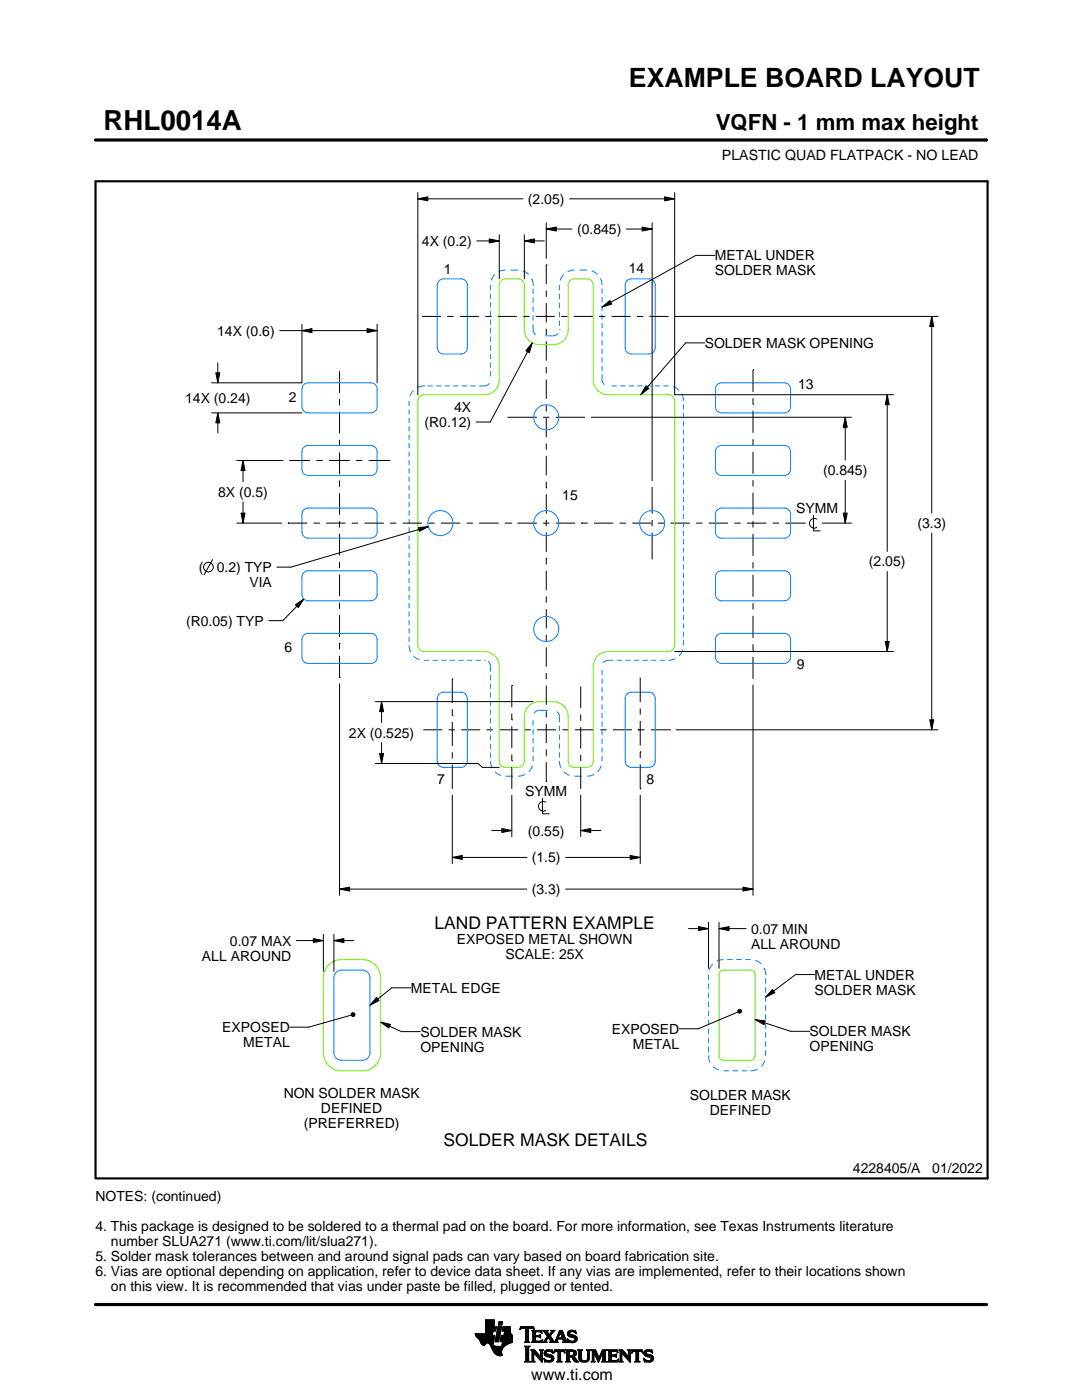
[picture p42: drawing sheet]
<svg xmlns="http://www.w3.org/2000/svg" width="216mm" height="279mm" viewBox="0 0 216 279" stroke-linecap="round" stroke-linejoin="round" font-family="sans-serif">
<defs><g id="words">
<text font-size="5.5" x="20.6" y="26">RHL0014A</text>
<text font-size="5.3" x="125.5" y="17.4">EXAMPLE BOARD LAYOUT</text>
<text font-size="4.4" x="142.8" y="26">VQFN - 1 mm max height</text>
<g font-size="3.5">
<text x="86.7" y="185.3">LAND PATTERN EXAMPLE</text>
<text x="88.5" y="228.8">SOLDER MASK DETAILS</text>
</g>
<text font-size="3.2" x="106" y="275.3">www.ti.com</text>
<g font-size="2.8">
<text x="144.1" y="32">PLASTIC QUAD FLATPACK - NO LEAD</text>
<text x="105.4" y="40.7">(2.05)</text>
<text x="115.1" y="46.7">(0.845)</text>
<text x="84.2" y="49.1">4X (0.2)</text>
<text x="142.6" y="52">METAL UNDER</text>
<text x="88.6" y="54.7">1</text>
<text x="125.4" y="54.6">14</text>
<text x="142.6" y="55">SOLDER MASK</text>
<text x="43.3" y="67">14X (0.6)</text>
<text x="140.6" y="69.4">SOLDER MASK OPENING</text>
<text x="159.3" y="77.7">13</text>
<text x="36.9" y="80.4">14X (0.24)</text>
<text x="57.6" y="80.3">2</text>
<text x="90.6" y="82.2">4X</text>
<text x="84.7" y="85.2">(R0.12)</text>
<text x="164.2" y="94.8">(0.845)</text>
<text x="43.5" y="99.1">8X (0.5)</text>
<text x="112.2" y="99.9">15</text>
<text x="158.9" y="102.4">SYMM</text>
<text x="183" y="105.4">(3.3)</text>
<text x="173.4" y="113.1">(2.05)</text>
<text x="39.7" y="114.2">(</text>
<text x="43.3" y="114.2">0.2) TYP</text>
<text x="49.8" y="117.2">VIA</text>
<text x="37.1" y="124.9">(R0.05) TYP</text>
<text x="56.7" y="130.2">6</text>
<text x="159" y="133.5">9</text>
<text x="69.6" y="147.2">2X (0.525)</text>
<text x="87.2" y="156.4">7</text>
<text x="104.8" y="158.9">SYMM</text>
<text x="129" y="156.4">8</text>
<text x="105.4" y="166.7">(0.55)</text>
<text x="106.1" y="172.1">(1.5)</text>
<text x="106.1" y="178.4">(3.3)</text>
<text x="40.3" y="191.7">ALL AROUND</text>
<text x="45.9" y="188.7">0.07 MAX</text>
<text x="91.2" y="188.5">EXPOSED METAL SHOWN</text>
<text x="100.9" y="191.5">SCALE: 25X</text>
<text x="149.9" y="186.3">0.07 MIN</text>
<text x="149.9" y="189.3">ALL AROUND</text>
<text x="162.6" y="195.5">METAL UNDER</text>
<text x="82" y="198.1">METAL EDGE</text>
<text x="162.6" y="198.5">SOLDER MASK</text>
<text x="44.3" y="206">EXPOSED</text>
<text x="48.5" y="209">METAL</text>
<text x="83.9" y="206.9">SOLDER MASK</text>
<text x="83.9" y="209.9">OPENING</text>
<text x="122.1" y="206.3">EXPOSED</text>
<text x="126.2" y="209.3">METAL</text>
<text x="161.6" y="206.8">SOLDER MASK</text>
<text x="161.6" y="209.8">OPENING</text>
<text x="56.6" y="219">NON SOLDER MASK</text>
<text x="137.7" y="219.4">SOLDER MASK</text>
<text x="60.6" y="225">(PREFERRED)</text>
<text x="64" y="222">DEFINED</text>
<text x="141.6" y="222.4">DEFINED</text>
<text x="19" y="239.7">NOTES: (continued)</text>
<text x="170.2" y="234.2">4228405/A</text>
<text x="186" y="234.2">01/2022</text>
<text x="19" y="245.7">4. This package is designed to be soldered to a thermal pad on the board. For more information, see Texas Instruments literature</text>
<text x="19" y="251.7">5. Solder mask tolerances between and around signal pads can vary based on board fabrication site.</text>
<text x="22.1" y="248.7">number SLUA271 (www.ti.com/lit/slua271).</text>
<text x="19" y="254.7">6. Vias are optional depending on application, refer to device data sheet. If any vias are implemented, refer to their locations shown</text>
<text x="22.1" y="257.7">on this view. It is recommended that vias under paste be filled, plugged or tented.</text>
</g>
</g></defs>
<g fill="none" stroke="#000" stroke-width=".2">
<path d="M19.1 27.9h177.7M83.4 39.7l2-.4v.8zM83.4 38.4v40.4M83.4 39.7h21M113.6 39.7h21M132.6 39.3l2 .4-2 .4zM134.6 38.4v40.4h43.7M196.8 27.7v.5M95.1 48.1h4.5M97.6 47.7l2 .4-2 .4zM99.6 46.8v8.8M104.6 48.1l2-.4v.8z"/>
<path d="M104.6 46.8v8.8M104.6 48.1h4M109 45.7l2-.4v.8zM109 52.8h.1M109 44.5v7.1M109 52.8v3.9M109 58v1.2M109 45.7h5.1M125 45.7h5.1M128.1 45.3l2 .4-2 .4zM130.1 44.5v51.4M142.6 51h-3.8l-18.7 10.3"/>
<path d="M43.1 74.4h.8l-.4 2zM43.5 72.4v4M55.8 66h19.5M60.2 66l2-.4v.8zM60.2 64.7v11.7h-18M67.7 74.1v4.3M67.7 79.7v1.2M73.3 65.6l2 .4-2 .4zM75.3 64.7v11.7M84.2 63.1h.1M84.2 63.1h3.8M89.3 63.1h1.2"/>
<path d="M91.8 63.1h3.8M96.8 63.1h1.3M99.3 63.1h3.8M104.4 63.1h1.3M106.2 68.4l-.6 2-.7-.4zM106.2 68.4l-8.4 15.8h-2.8M106.9 63.1h3.8M109 60.5v3.8M109 65.6v1.3M109 68.1v3.9M109 73.2v1.3M109 75.7v3.9"/>
<path d="M112 63.1h1.2M114.5 63.1h3.8M119.5 63.1h1.3M120.1 61.3l1.6-1.3 .4 .7zM122 63.1h3.8M127.1 63.1h1.3M128.9 77l.6 .5-1.6 1.3zM129.6 63.1h3.8M134.7 63.1h52.5M140.6 68.4h-3.8l-8.9 10.4M150.2 73.8h.1M150.2 73.8v4.4"/>
<path d="M150.2 79.5v1.2M177 78.8l.4 2h-.8zM177 78.8v31.3M185.9 63.1l.4 2h-.8zM185.9 63.1v39.3M42.2 82.4h18M43.5 82.4l.4 2h-.8zM43.5 82.4v4M47.2 91.9h9.3M48.5 91.9l.4 2h-.8zM48.5 91.9v4.2M57.7 91.9h4.2"/>
<path d="M63.1 91.9h1.3M65.6 91.9h4.2M67.7 82.2v4.3M67.7 87.8v1.2M67.7 90.3v4.3M67.7 95.9v1.3M67.7 98.4v4.4M71 91.9h.1M71 91.9h1.3M73.6 91.9h4.1M77.7 91.9h.1M101.3 83.3h5.8"/>
<path d="M108.4 83.3h1.2M109 97.4h.1M109 80.9v1.2M109 83.4v3.8M109 88.5v1.3M109 91v3.9M109 96.1v1.3M109 98.7v3.8M110.9 83.3h5.8M118 83.3h51.9M130.1 97.2v5.3M150.2 80.7h.1"/>
<path d="M150.2 82v4.4M150.2 87.6v1.3M150.2 90.2v4.4M150.2 95.8v1.3M150.2 98.3v4.5M168.7 83.3l.4 2h-.8zM168.7 83.3v8.5M168.7 95.8v8.6M42.4 111.7l-1.6 3M47.2 104.4h9M48.1 102.4h.8l-.4 2zM48.5 100.2v4.2"/>
<path d="M57.4 104.4h.1M57.4 104.4h3.9M60.6 119.5l-4.2 4.4h-2.8M62.6 104.4h1.2M65.1 104.4h3.8M67.7 104v1.3M67.7 106.5v4.4M67.7 112.1v1.3M67.7 114.6v4.4M70.2 104.4h1.3M72.7 104.4h3.9M77.8 104.4h1.3"/>
<path d="M80.3 104.4h3.9M83.4 105.3l2.1-.2-1.8 1zM85.5 104.4h1.2M85.5 105.1l-27.4 8.1h-2.8M88 104.4h3.8M93.1 104.4h1.3M95.6 104.4h3.9M100.7 104.4h1.3M102 104.4h.1M103.3 104.4h3.8M108.4 104.4h1.2M109 111.4h.1"/>
<path d="M109 103.8v1.2M109 106.3v3.8M109 111.4v1.3M109 113.9v3.9M109 119v1.3M110.9 104.4h3.8M116 104.4h.1M116 104.4h1.3M118.5 104.4h3.9M123.6 104.4h1.3M126.2 104.4h3.8M130.1 103.8v1.2"/>
<path d="M130.1 106.3v5.3M131.3 104.4h1.2M133.8 104.4h3.9M138.9 104.4h1.3M141.4 104.4h3.9M146.5 104.4h1.3M149.1 104.4h3.8M150.2 104v1.3M150.2 106.5v4.4M150.2 112.2v1.3M150.2 114.7v4.4M154.2 104.4h1.2"/>
<path d="M156.7 104.4h3.9M160.6 104.4h.1M162.3 102.9v3h1.4M163 103.6a.98 .98 0 0 0-1.5 .8 .98 .98 0 0 0 1.5 .9M164.1 104.4h5.8M168.3 102.4h.8l-.4 2zM177 114.1v15.9M185.9 106.4v39.2M58.9 120.7l1.7-1.2-1.1 1.8zM67.7 128.4h.1M67.7 135.2h.1M67.7 120.2v1.3"/>
<path d="M67.7 122.8v4.3M67.7 128.4v1.2M67.7 130.9v4.3M67.7 136.5v42.2M90.3 135.5h.1M90.3 135.5v4.8M102.1 136.8h.1M102.1 136.8v4.4M109 121.6v3.8M109 126.7v1.2M109 129.2v3.9M109 134.3v1.3"/>
<path d="M109 136.8v3.9M115.9 137v4.3M127.8 135.2v4.9M134.6 130h43.7M150.2 129.8h.1M150.2 120.4v1.2M150.2 122.9v4.4M150.2 128.6v1.2M150.2 131.1v4.4M150.2 136.7v42M176.6 128h.8l-.4 2zM74.9 152.4h20.5l.9 .8h3.3"/>
<path d="M74.9 140h31.5M75.7 150.4h.8l-.4 2zM76.1 140l.4 2h-.8zM76.1 140v4.2M76.1 148.2v4.2M84.5 145.6h3.8M89.5 145.6h1.3M90.3 142.8h.1M90.3 141.5v1.3M90.3 144.1v4.8M90.3 150.1v1.3M90.3 152.6v4.8"/>
<path d="M90.3 158.7v13.7M92 145.6h3.8M97.1 145.6h1.2M99.6 145.6h3.8M102.1 151.8h.1M102.1 143.7h.1M102.1 142.4v1.3M102.1 144.9v4.4M102.1 150.6v1.2M102.1 153.1v4.3M102.1 158.7v8.3M104.7 145.6h1.2"/>
<path d="M107.2 145.6h3.8M108.2 159.3v3.1h1.4M109 156h.1M109 141.9v1.3M109 144.5v3.8M109 149.6v1.2M109 152.1v3.9M112.2 145.6h1.3M114.7 145.6h3.8M115.9 142.6v1.2M115.9 145.1v4.3M115.9 150.6v1.3"/>
<path d="M115.9 153.2v4.2M115.9 158.7v8.3M119.8 145.6h1.2M122.3 145.6h3.8M127.4 145.6h.1M127.4 145.6h1.2M127.8 150h.1M127.8 157.4h.1M127.8 141.4v1.2M127.8 143.9v4.9M127.8 150v1.3M127.8 152.6v4.8"/>
<path d="M127.8 158.7v13.7M129.9 145.6h3.8M133.7 145.6h.1M134.9 145.6h52.3M185.5 143.7h.8l-.4 1.9zM67.7 177.4l2-.4v.8zM67.7 177.4h37.4M90.3 171.1l1.9-.4v.8zM90.3 171.1h14.8M98.1 165.7h4M100.1 165.3l2 .4-2 .4zM108.9 160.1a.98 .98 0 0 0-1.5 .8 .98 .98 0 0 0 1.5 .8"/>
<path d="M112.9 171.1h14.9M112.9 177.4h37.3M115.9 165.7l2-.4v.8zM115.9 165.7h4M125.8 170.7l2 .4-2 .4zM148.3 177l1.9 .4-1.9 .4zM59.1 187.7h5.4M62.5 187.3l2 .4-2 .4zM64.5 186.5v7.4M66.6 187.7l2-.4v.8zM66.6 186.5v7.4M66.6 187.7h4"/>
<path d="M75.1 199.1l.5 .6-1.8 .9zM82 197.1h-3.8l-4.4 3.5M137.4 185.3h4M139.4 184.9l2 .4-2 .4zM141.4 184.1v9.2M143.5 185.3l2-.4v.8zM143.5 184.1v9.2M143.5 185.3h5.4M154.1 197.5l.5 .6-1.8 .9zM162.6 194.5h-3.8l-6 4.5M70.1 202.6l-8.5 2.4h-3.8M70.1 202.3l.3-.2 .3 .1 .1 .3-.1 .3-.3 .1-.3-.2z"/>
<path d="M75.9 204l2 .4-.3 .8zM75.9 204l4.2 1.9h3.8M147.2 202l-7.9 3.3h-3.8M147.2 201.6l.3-.2 .3 .1 .2 .3-.2 .3-.3 .1-.3-.2zM150.7 203.5l2 .2-.3 .8zM150.7 203.5l7.1 2.3h3.8M94.8 266.2h3.5M94.8 266.3h3.5M94.9 266.4h3.3M94.9 266.5h3.8l-.2 1.2M94.9 266.5h3.8M95 266.6h3.7"/>
<path d="M95 266.7h3.7M95.1 266.8h3.6M95.2 266.9h3.4M95.3 267h3.3M95.4 267.1h3.2M95.5 267.2h3.1M95.6 267.3h3M95.7 267.4h2.8M95.7 267.5h2.8M95.8 267.6h2.7M95.8 267.7h2.7M95.9 267.8h2.6"/>
<path d="M95.9 267.9h2.5M95.9 268h2.5M96 268h1.1M96 268.1h1M96.1 268.2h.8M96.1 268.3h.7M96.2 268.4h.6M96.3 268.4h.4M96.9 266.1h1.4M96.9 266h1.4M96.9 265.9h1.4M96.9 265.8h1.5"/>
<path d="M96.9 265.7h1.5M96.9 264.7l2.2 .1-.2 .9h-.5l-.2 .8M96.9 265.6h2M96.9 265.5h2M96.9 265.4h2M96.9 265.3h2.1M96.9 265.2h2.1M96.9 265.1h2.1M96.9 265h2.1M96.9 264.9h2.1M96.9 264.8h2.2M96.9 264.6h1.7"/>
<path d="M96.9 264.5h1.7M96.9 264.4h1.7M96.9 264.3h1.7M96.9 264.2h1.7M96.9 264.1h1.7M96.9 264h1.7M96.9 263.9h1.7M96.9 263.8h1.7M96.9 263.7h1.7M96.9 263.6h1.7M96.9 263.5h1.7M96.9 263.4h1.7"/>
<path d="M97.5 268h.9M97.6 268.1h.8M97.7 268.2h.7M97.7 268.3h.7M97.8 268.4h.6M97.9 268.5h.6M97.9 268.6h.7M98 268.7h1.1M98 268.8h2.6M98 268.8h2.5M98.1 268.9h2.3M98.1 269h2.3"/>
<path d="M98.1 269.1h2.2M98.2 269.2h2.1M98.2 269.2h2M98.2 269.3h2M98.3 269.4h1.9M98.3 269.5h1.8M98.4 269.6h1.7M98.4 268v.4l.3 .2 2 .1M98.5 269.7h1.6M98.5 267.7l-.1 .3M98.5 269.8h1.6M98.6 269.9h1.5"/>
<path d="M98.6 264.8v-1.4h-1.7v2.8h-2.1l.1 .3 .7 .8 .7 1.1 .3 .1 .6-.5 .4 .1 1 1.8 .8 .6h.8l-.1-1 .8-1M98.6 270h1.5M98.7 270h1.4M98.8 270.1h1.3M98.8 267.7h.7M98.8 267.6h.7M98.8 267.5h.7M98.9 270.2h1.2M98.9 267.4h.7M98.9 267.3h.7M98.9 267.2h.7M98.9 267.1h.7"/>
<path d="M98.9 267h.7M98.9 270.3h1.3M99 266.9h.6M99 266.9h.7M99 266.8h.7M99 266.7h.7M99 266.6h.7M99 266.5h.7M99.1 270.4h1.1M99.1 266.4h.7M99.1 266.3h.7M99.1 266.2h.7"/>
<path d="M99.1 266.1h.7M99.1 266h.7M99.2 265.9h.7M99.2 265.8h.7M99.2 270.4h1M99.2 265.7h.7M99.2 265.6h.7M99.2 265.5h.7M99.3 265.4h.6M99.3 265.4h.7M99.3 265.3h.7M99.3 265.2h.7"/>
<path d="M99.3 265.1h.7M99.3 265h.7M99.4 270.5h.8M99.4 264.9h.7M99.4 264.8h.7M99.4 264.8h.7l-.6 3h-.7zM99.4 264.5l.2-.7h.7l-.2 .7h-.7M99.5 264.4h.6M99.5 264.3h.7M99.5 264.2h.7M99.5 264.1h.7M99.5 264h.7"/>
<path d="M99.5 263.9h.7M99.6 263.8h.7M99.8 270.6h.1M99.8 267.7h2.4M99.8 267.6h2.4M99.8 267.5h2.4M99.9 267.4h2.3M99.9 267.3h2.3M99.9 267.2h2.3M99.9 267.1h2.3M99.9 267h2.3M99.9 266.9h2.3"/>
<path d="M100 266.9h2.2M100 266.8h2.2M100 266.7h2.2M100 266.6h2.2M100 266.5h2.2M100.1 268.6h.7M100.2 268.5h.7M100.2 268.4h.8M100.2 268.4h.9M100.2 268.3h1M100.2 268.2h1.2M100.2 265.6h1.6"/>
<path d="M100.2 268.1h1.4M100.2 265.5h1.6M100.2 268h1.6M100.3 265.4h1.5M100.3 268h1.7M100.3 267.9h1.9M100.3 265.3h1.5M100.3 267.8h1.9M100.3 265.2h1.5M100.3 265.1h1.5M100.3 265h1.5M100.4 264.9h1.4"/>
<path d="M100.4 264.8h1.4M100.6 266.5l.1-.8h-.5l.2-.9h1.4l.1 1.1 .3 .6v1.4l-1.3 .6M100.6 266.4h1.5M100.6 266.3h1.4M100.6 266.2h1.4M100.6 266.1h1.3M100.7 266h1.2M100.7 265.9h1.2M100.7 265.8h1.1M100.7 265.7h1.1M102.2 266.5h-2.2l-.2 1.1 .5 .2-.2 .9M103.7 265.3h.1"/>
<path d="M103.8 265.2h.2M103.8 265h2.8M103.8 264.9h2.7M103.9 264.8h2.6M104.7 267.8h1M104.7 271.8h1.1M104.7 268.7h1M104.8 267.7h.7M104.8 271.7h.8M104.9 265.2h.6M104.9 268.9h.6M104.9 267.6h.6"/>
<path d="M104.9 267.5l-.2 .3M104.9 267.5h.6M104.9 267.4h.6M104.9 267.3h.6M104.9 267.2h.6M104.9 267.1h.6M104.9 267h.6M104.9 266.8h.6M104.9 266.7h.6M104.9 266.6h.6M104.9 266.5h.6M104.9 266.4h.6"/>
<path d="M104.9 266.3h.6M104.9 266.2h.6M104.9 266.1h.6M104.9 265.9h.6M104.9 265.8h.6M104.9 265.7h.6M104.9 265.6h.6M104.9 265.5h.6M104.9 265.4h.6M104.9 265.3h.6M104.9 271.5h.6M104.9 269h.6"/>
<path d="M104.9 271.4h.6M104.9 271.4v-2.4l-.2-.4h1.1l-.3 .4v2.4M104.9 271.4l-.2 .4h1.1l-.3-.4M104.9 271.3h.6M104.9 271.2h.6M104.9 271.1h.6M104.9 271h.6M104.9 270.9h.6M104.9 270.8h.6M104.9 270.6h.6M104.9 270.5h.6M104.9 270.4h.6"/>
<path d="M104.9 270.3h.6M104.9 270.2h.6M104.9 270.1h.6M104.9 270h.6M104.9 269.9h.6M104.9 269.8h.6M104.9 269.6h.6M104.9 269.5h.6M104.9 269.4h.6M104.9 269.3h.6M104.9 269.2h.6M104.9 269.1h.6"/>
<path d="M105.5 267.5l.2 .3M105.5 267.5v-2.3l.7-.1 .4 .3-.1-.6h-2.6l-.1 .6 .4-.3 .7 .1v2.3M105.7 267.8h-1M105.9 271.8h.8M105.9 269.4h.8M106.1 269.5h.7M106.1 267.8h2M106.1 271.7h.5M106.2 269.6h.7M106.2 271.5h.3M106.2 265.6h1.8M106.2 269.8h.8"/>
<path d="M106.2 271.4h.3M106.2 271.4l-.3 .4h.8l-.2-.4M106.2 271.3h.3M106.2 271.2h.3M106.2 271.1h.3M106.2 271h.3M106.2 270.9h.3M106.2 270.8h.3M106.2 270.6h.3M106.2 270.5h.3M106.2 270.4h.3M106.2 270.3h.3"/>
<path d="M106.2 270.2h.3M106.2 270.1h.3M106.2 270h1M106.2 269.9h.9M106.2 269.8v1.6M106.2 269.8l-.3-.4h.8l1.2 1.4M106.3 267.7h1.8M106.3 265.7h1.8M106.3 267.6h.6M106.3 265.8h.6M106.3 267.5l-.2 .3M106.3 267.5h.5"/>
<path d="M106.3 267.4h.5M106.3 267.3h.5M106.3 267.2h.5M106.3 267.1h.5M106.3 267h.5M106.3 266.8h.5M106.3 266.7h1.6M106.3 266.6h1.6M106.3 266.5h.5M106.3 266.4h.5M106.3 266.3h.5M106.3 266.2h.5"/>
<path d="M106.3 266.1h.5M106.3 265.9h.5M106.4 265.2h.2M106.5 270h.1M106.5 270v1.4M106.5 265.3h.1M106.6 270.1h.7M106.7 270.2h.7M106.8 270.3h.7M106.8 265.9l.2-.1h.6l.6 .2-.2-.5h-1.9l.2 .3v1.7M106.8 265.9v.6h.8l.3-.2v.7M106.9 270.4h.7"/>
<path d="M107 270.5h.7M107.1 270.6h.7M107.2 270.8h1M107.3 270.9h.9M107.4 271h.8M107.5 271.1h.7M107.6 271.2h.6M107.6 266.5h.3M107.7 271.3h.5M107.7 269.4h.7M107.7 266.8h.2M107.7 267.6h.5"/>
<path d="M107.8 266.4h.1M107.8 271.4h.4M107.8 267h.1M107.8 265.8h.3M107.8 269.5h.5M107.9 271.5h.3M107.9 269.6h.3M107.9 267l-.3-.2h-.8l.1 .8h.9l.5-.2M107.9 269.8h.3M107.9 270.6h.3M107.9 270.5h.3M107.9 270.4h.3"/>
<path d="M107.9 270.3h.3M107.9 270.2h.3M107.9 270.1h.3M107.9 270h.3M107.9 269.9h.3M107.9 269.8v1M107.9 269.8l-.2-.4h.7l-.2 .4M108 271.7h.2M108 265.9h.1M108 267.5h.2M108.1 271.8h.1M108.1 266.1h.1"/>
<path d="M108.2 267.4h.1M108.2 269.8v2.1l-1.7-1.9M108.2 267.8h.9M108.3 267.4l-.2 .5-2-.1M108.3 265.6h1M108.5 267.7h.5M108.5 271.1l.8 .4h.5l.2-.1-.1-.4-1-.4-.3-.3 .1-.7 .7-.2 .6 .1 .2-.1 .1 .6-.9-.3-.3 .1-.1 .3 1.3 .4 .2 .6M108.5 271.1h.1M108.5 265.7h.7M108.5 271.2h.2M108.6 271.3h.2M108.6 270.1h.4"/>
<path d="M108.6 270h.4M108.6 270.2h.6M108.6 267.6h.4M108.6 271.4h.4M108.6 269.9h.4M108.6 270.3h1M108.6 265.8h.7M108.6 271.5h.8M108.6 269.8h.5M108.7 271.7h1.5M108.7 270.4h1.3M108.7 267.5h.3"/>
<path d="M108.7 271.8h.1M108.7 265.9h.6M108.7 269.6h1.5M108.8 267.4h.3M108.8 270.5h1.5M108.8 266.1h.6M108.8 269.5h1.4M108.8 267.3h.4M108.9 266.2h.6M108.9 267.2h.4M108.9 266.3h.6M108.9 270.6h1.5"/>
<path d="M109 267.1h.3M109 266.4h1M109.1 271.8h.9M109.1 269.4h.7M109.1 267h.9M109.1 266.5h.8M109.1 267.8h-.9M109.2 266.8h.8M109.2 266.6h.6M109.2 266.7h.7M109.2 266.7l-.6 .9-.4 .2M109.3 270.8h1.1"/>
<path d="M109.5 267.1h.6M109.6 267.2h.6M109.7 271.5h.7M109.7 267.3h.6M109.7 267.8l.2-.2-.5-.7-.4 .8 .1 .1M109.7 267.8h1.6M109.7 266.3h.4M109.7 267.4h.6M109.8 270.9h.7M109.8 266.2h.3M109.8 266.6l.9 1.2 1-2.3h.5l.8 2.1 .3 .2M109.8 267.5h.6"/>
<path d="M109.9 266.1h.3M109.9 269.8h.4M109.9 267.6h.6M109.9 267.7h.7M109.9 271.4h.5M109.9 265.9h.4M110 271h.5M110 265.6h.7M110 265.9l-.4 .5-.4-.6 .2-.3h-1.1l.9 1.2M110 265.9l.1-.2-.2-.2h.8l-.9 1.1M110 271.3h.5M110 265.8h.4"/>
<path d="M110 271.1h.5M110 271.2h.5M110.1 269.4h.1M110.1 265.7h.4M110.1 269.9h.2M110.2 270h.1M110.5 270h.1M110.5 269.9h.2M110.5 271.1l-.2 .5-.8 .3-.6-.2-.2 .1-.2-.7M110.5 269.8h.3M110.6 269.6h2.1M110.6 269.5h2"/>
<path d="M110.6 269.4h2M110.7 267.7h.5M110.8 267.6h.4M110.9 267.5h.3M110.9 267.4h.3M111 267.3h.3M111 267.2h1.8M111 267.1h1.8M111.1 267h.3M111.1 271.8h1M111.1 266.8h.4M111.2 266.7h.3"/>
<path d="M111.2 267.5l.1-.2h1l.1 .2M111.2 267.5v.3h.1M111.2 266.6h.3M111.3 266.5h.3M111.3 271.7h.6M111.3 266.4h.3M111.3 271.5h.6M111.3 267.8h-1.6M111.3 269.8h.6M111.4 266.3h.3M111.4 271.4h.5M111.4 271.4l-.1-1.7h-.4l-.4 .4 .2-.7h1.9l.1 .7-.3-.4h-.5v1.7"/>
<path d="M111.4 270.5h.5M111.4 270.4h.5M111.4 270.3h.5M111.4 270.2h.5M111.4 270.1h.5M111.4 270h.5M111.4 269.9h.5M111.4 271.4l-.3 .4h1l-.2-.4M111.4 271.3h.5M111.4 271.2h.5M111.4 271.1h.5M111.4 271h.5"/>
<path d="M111.4 270.9h.5M111.4 270.8h.5M111.4 270.6h.5M111.4 266.2h.3M111.4 266.1h.4M111.5 265.9h.9M111.5 265.8h.8M111.6 265.7h.7M111.6 265.6h.6M111.8 265.9l.4 1.1h-.8zM111.9 266.1h.5M111.9 266.2h.5"/>
<path d="M111.9 266.3h.6M112 266.4h.5M112 266.5h.6M112.1 266.6h.5M112.1 266.7h.6M112.1 266.8h.6M112.2 267h.5M112.2 267.8h1.1M112.3 267.3h.6M112.3 267.4h.6M112.4 267.5h.6M112.4 267.5v.3h-.2"/>
<path d="M112.4 269.8h.3M112.4 267.6h.6M112.4 267.7h.7M112.6 269.9h.1M112.6 270h.2M112.8 271.8h1M112.8 269.4h1.6M113 269.5h1.7M113 271.7h.7M113 269.6h1.9M113 271.5h.6M113 269.8h.6"/>
<path d="M113 271.4h.6M113 271.4l-.2 .4h1l-.2-.4M113 271.3h.6M113 271.2h.6M113 271.1h.6M113 271h.6M113 270.9h.6M113 270.8h1.5M113 270.6h1.6M113 270.5h1.8M113 270.4h.6M113 270.3h.6"/>
<path d="M113 270.2h.6M113 270.1h.6M113 270h.6M113 269.9h.6M113 269.8v1.6M113 269.8l-.2-.4h1.4l.6 .2 .2 .3v.4l-.2 .3-.4 .1M113.2 267.3h.2M113.2 267.4h.3M113.2 266.2h.5M113.2 266.3h.6M113.2 266.1h.5M113.3 267.5h.3"/>
<path d="M113.3 267.8h-1.1M113.3 266.4h.9M113.3 265.9h.4M113.3 267.6h.6M113.3 266.5h1.3M113.3 267.7h1.6M113.3 265.8h.5M113.3 267.8h.2M113.4 266.6h1.5M113.4 265.7h1.5M113.4 265.7l.5-.2 .7 .1 .2-.1 .1 .7-.7-.4h-.4l-.1 .3 .1 .2 .9 .2 .4 .3 .1 .5-.3 .5-.6 .2-.7-.2-.2 .1-.2-.7 .9 .5 .5-.1 .1-.3-.2-.3-1.1-.4-.2-.4zM113.5 266.7h1.5"/>
<path d="M113.5 265.6h1.4M113.6 271.4v-.6h.4l.7 1h.8M113.6 269.9l.1-.2 .7 .2v.4l-.4 .2M113.6 269.9v.6M113.7 267.8h1.1M113.8 266.8h1.3M113.8 265.5h.6M114 268h.4M114.1 270.9h.6M114.2 271h.6M114.2 271.1h.7M114.3 271.2h.6"/>
<path d="M114.3 267h.8M114.3 269.8h.7M114.3 270.4h.6M114.4 271.3h.6M114.4 270.7l1.1 1.1M114.4 270.7h.1M114.4 271.4h.7M114.4 269.9h.6M114.4 270.3h.6M114.5 267.6h.5M114.5 270.2h.5M114.5 270h.5"/>
<path d="M114.5 265.8h.4M114.5 270.1h.5M114.5 271.5h.7M114.6 271.7h.7M114.6 267.1h.6M114.6 267.5h.5M114.7 267.2h.5M114.7 267.4h.5M114.7 265.9h.3M114.7 267.3h.5M114.7 271.8h.8M114.8 266.1h.2"/>
<path d="M114.9 266.2h.1M115.3 269.4h.9M115.4 269.5h.7M115.5 269.6h.5M115.5 269.8h.5M115.5 269.8v1.4l.4 .5 .6 .2 .7-.1 .3-.3 .1-.5M115.5 271h.5M115.5 270.9h.5M115.5 270.8h.5M115.5 270.6h.5M115.5 270.5h.5M115.5 270.4h.5"/>
<path d="M115.5 270.3h.5M115.5 270.2h.5M115.5 270.1h.5M115.5 270h.5M115.5 269.9h.5M115.5 269.8l-.2-.4h.9l-.2 .4M115.5 271.1h.5M115.5 271.2h.5M115.5 271.3h.6M115.6 271.4h.6M115.7 271.5h.8M115.8 271.7h1.5"/>
<path d="M116 271l.2 .4 .5 .2 .4-.2 .2-.4M116 269.8v1.2M116 271.8h1.1M116.8 271.5h.6M117 269.4h.8M117.1 271.4h.4M117.2 269.5h.5M117.2 271.3h.4M117.2 269.6h.4M117.2 271.2h.4M117.2 271.1h.4M117.3 269.8h.3"/>
<path d="M117.3 271h.3M117.3 270.9h.3M117.3 270.8h.3M117.3 270.6h.3M117.3 270.5h.3M117.3 270.4h.3M117.3 270.3h.3M117.3 270.2h.3M117.3 270.1h.3M117.3 270h.3M117.3 269.9h.3M117.6 269.8l.2-.4h-.8l.2 .3 .1 1.3"/>
<path d="M117.6 269.8v1.2M118 271.8h.7M118 269.4h.8M118.1 269.5h.8M118.1 271.7h.5M118.2 269.6h.7M118.2 271.5h.3M118.2 269.8h.8M118.2 271.4h.3M118.2 269.8l-.2-.4h.8l.7 1.6 .7-1.6h.9l-.3 .4M118.2 271.4l-.2 .4h.7l-.2-.4M118.2 271.3h.3"/>
<path d="M118.2 271.2h.3M118.2 271.1h.3M118.2 271h.3M118.2 270.9h.3M118.2 270.8h.3M118.2 270.6h.3M118.2 270.5h.3M118.2 270.4h.3M118.2 270.3h.3M118.2 270.2h.3M118.2 270.1h.3M118.2 270h.9"/>
<path d="M118.2 269.9h.8M118.2 269.8v1.6M118.6 270.1h.5M118.6 270.2h.6M118.7 270.3h.5M118.7 270.4h.6M118.8 270.5h.5M118.8 270.6h.6M118.9 270.8h.5M118.9 270.9h.6M119 271h.8M119 271.1h.8"/>
<path d="M119.1 271.2h.6M119.1 271.3h.6M119.2 271.4h.4M119.2 271.5h.4M119.3 271.7h.2M119.3 271.8h.2M119.6 270.9h.3M119.6 270.8h.3M119.7 270.6h.3M119.7 270.5h.3M119.8 270.4h.3M119.8 270.3h.3"/>
<path d="M119.9 270.2h.3M119.9 270.1h.3M120 270h.8M120 269.9h.8M120 269.8h.8M120.1 271.8h1M120.1 269.6h.7M120.1 269.5h.8M120.2 269.4h.9M120.2 271.7h.7M120.3 271.5h.5M120.3 271.4h.5"/>
<path d="M120.3 271.4l-.2 .4h1l-.3-.4M120.3 271.4v-1.5l-.9 2-.9-2v1.5M120.3 271.3h.5M120.3 271.2h.5M120.3 271.1h.5M120.3 271h.5M120.3 270.9h.5M120.3 270.8h.5M120.3 270.6h.5M120.3 270.5h.5M120.3 270.4h.5M120.3 270.3h.5"/>
<path d="M120.3 270.2h.5M120.3 270.1h.5M120.8 269.8v1.6M121.2 271.8h2M121.2 269.4h1.9M121.4 269.5h1.8M121.4 271.7h1.9M121.5 269.6h1.7M121.5 271.5h1.8M121.5 269.8h.5M121.5 271.4h.5M121.5 269.8l-.3-.4h1.9l.2 .6"/>
<path d="M121.5 269.9h.5M121.5 269.8v1.6M121.5 271.3h.5M121.5 271.2h.5M121.5 271.1h.5M121.5 271h.5M121.5 270.9h.5M121.5 270.8h.5M121.5 270.6h1.5M121.5 270.5h1.5M121.5 270.4h1.5M121.5 270.3h.5"/>
<path d="M121.5 270.2h.5M121.5 270.1h.5M121.5 270h.5M122.6 270.4l.4-.2v.7l-.2-.2h-.8v.7l.2 .1M122.9 270.8h.1M122.9 270.3h.1M123 269.8h.3M123.1 271.4h.3M123.2 269.9h.1M123.3 270h.1M123.3 270l-.4-.3h-.8l-.1 .7M123.3 271.3h.1"/>
<path d="M123.4 271.2h.1M123.4 271.2l-.2 .6h-2l.3-.4M123.4 271.2l-.3 .3h-.4M123.5 271.8h.8M123.5 269.4h.7M123.6 269.5h.7M123.7 271.7h.5M123.7 269.6h.7M123.7 271.5h.4M123.7 269.8h.8M123.7 271.4h.4M123.7 271.4l-.2 .4h.8l-.2-.4"/>
<path d="M123.7 271.3h.4M123.7 271.2h.4M123.7 271.1h.4M123.7 271h.4M123.7 270.9h.4M123.7 270.8h.4M123.7 270.6h.4M123.7 270.5h.4M123.7 270.4h.4M123.7 270.3h.4M123.7 270.2h.4M123.7 270.1h.4"/>
<path d="M123.7 270h1M123.7 269.9h.9M123.7 269.8v1.6M123.7 269.8l-.2-.4h.7l1.2 1.4 .1-1M124.1 270v1.4M124.1 270h.1M124.2 270.1h.6M124.2 270.2h.7M124.3 270.3h.7M124.4 270.4h.7M124.5 270.5h.7M124.6 270.6h.7"/>
<path d="M124.7 270.8h1.1M124.8 270.9h1M124.9 271h.9M125 271.1h.8M125.1 271.2h.7M125.2 271.3h.6M125.2 269.4h.8M125.3 271.4h.5M125.4 269.5h.5M125.4 271.5h.4M125.4 269.6h.4M125.5 269.8h.3"/>
<path d="M125.5 269.8l-.3-.4h.8l-.2 .4M125.5 270.4h.3M125.5 270.3h.3M125.5 270.2h.3M125.5 270.1h.3M125.5 270h.3M125.5 269.9h.3M125.5 270.6h.3M125.5 270.5h.3M125.5 271.7h.3M125.6 271.8h.2M125.8 269.8v2.1l-1.7-1.9"/>
<path d="M126 270h.1M126.1 269.9h.1M126.1 269.8h.3M126.1 269.6h2.1M126.2 269.5h2M126.2 269.4h2M126.6 271.8h1.1M126.9 271.7h.6M126.9 271.5h.5M126.9 269.8h.5M126.9 271.4h.5M126.9 271.4v-1.7h-.5l-.3 .4 .1-.7h1.9l.2 .7-.4-.4h-.5v1.7"/>
<path d="M126.9 270.5h.5M126.9 270.4h.5M126.9 270.3h.5M126.9 270.2h.5M126.9 270.1h.5M126.9 270h.5M126.9 269.9h.5M126.9 271.4l-.3 .4h1.1l-.3-.4M126.9 271.3h.5M126.9 271.2h.5M126.9 271.1h.5M126.9 271h.5"/>
<path d="M126.9 270.9h.5M126.9 270.8h.5M126.9 270.6h.5M128 269.8h.3M128.1 269.9h.2M128.2 270h.1M128.4 271.1h.1M128.4 271.2h.2M128.5 271.3h.2M128.5 270.1h.4M128.5 270h.4M128.5 270.2h.6"/>
<path d="M128.5 271.4h.4M128.5 269.9h.4M128.5 270.3h1M128.5 271.5h.8M128.5 269.8h.5M128.6 271.7h1.5M128.6 270.4h1.3M128.6 271.8h.1M128.6 269.6h1.5M128.7 270.5h1.5M128.7 269.5h1.4M128.8 270.6h1.5"/>
<path d="M128.9 271.8h1M129 269.4h.7M129.1 270.8l-.6-.4 .1-.7 .5-.3 .8 .1 .2-.1 .1 .7-.8-.4-.4 .1-.1 .2 1.3 .5 .2 .6M129.1 270.8l.7 .2v.4l-.6 .1-.8-.4M129.2 270.8h1.1M129.6 271.5h.7M129.6 270.9h.8M129.8 269.8h.4M129.8 271.4h.5M129.9 271h.5M129.9 271.3h.5M129.9 271.1h.5"/>
<path d="M129.9 271.2h.5M129.9 269.4h.2M130 269.9h.2M130.1 270h.1M130.4 271.1l-.3 .5-.7 .3-.6-.2-.2 .1-.2-.7"/>
<circle cx="41.6" cy="113.2" r=".98"/>
</g>
<g fill="#000">
<path d="M83.4 39.7l2-.4v.8zM132.6 39.3l2 .4-2 .4zM97.6 47.7l2 .4-2 .4zM104.6 48.1l2-.4v.8zM109 45.7l2-.4v.8zM128.1 45.3l2 .4-2 .4zM43.1 74.4h.8l-.4 2zM60.2 66l2-.4v.8zM73.3 65.6l2 .4-2 .4zM106.2 68.4l-.6 2-.7-.4zM120.1 61.3l1.6-1.3 .4 .7zM128.9 77l.6 .5-1.6 1.3z"/>
<path d="M177 78.8l.4 2h-.8zM185.9 63.1l.4 2h-.8zM43.5 82.4l.4 2h-.8zM48.5 91.9l.4 2h-.8zM168.7 83.3l.4 2h-.8zM48.1 102.4h.8l-.4 2zM58.9 120.7l1.7-1.2-1.1 1.8zM83.4 105.3l2.1-.2-1.8 1zM168.3 102.4h.8l-.4 2zM176.6 128h.8l-.4 2zM76.1 140l.4 2h-.8zM75.7 150.4h.8l-.4 2z"/>
<path d="M185.5 143.7h.8l-.4 1.9zM67.7 177.4l2-.4v.8zM90.3 171.1l1.9-.4v.8zM100.1 165.3l2 .4-2 .4zM115.9 165.7l2-.4v.8zM125.8 170.7l2 .4-2 .4zM148.3 177l1.9 .4-1.9 .4zM62.5 187.3l2 .4-2 .4zM66.6 187.7l2-.4v.8zM139.4 184.9l2 .4-2 .4zM143.5 185.3l2-.4v.8zM154.1 197.5l.5 .6-1.8 .9z"/>
<path d="M70.1 202.3l.3-.2 .3 .1 .1 .3-.1 .3-.3 .1-.3-.2zM75.1 199.1l.5 .6-1.8 .9zM75.9 204l2 .4-.3 .8zM147.2 201.6l.3-.2 .3 .1 .2 .3-.2 .3-.3 .1-.3-.2zM150.7 203.5l2 .2-.3 .8z"/>
</g>
<path d="M19.1 36.2h178v199h-178z" fill="none" stroke="#000" stroke-width=".43"/>
<path d="M19 27.9h177.8M19 260.3h177.8" fill="none" stroke="#000" stroke-width=".63"/>
<g fill="none" stroke="#0080ff" stroke-width=".2">
<path d="M87.8 55.9l.7-.3 3.5 .1a1.25 1.25 0 0 1 1.2 1.2v12.5a1.25 1.25 0 0 1-1.2 1.2h-3.5a1.25 1.25 0 0 1-1.3-1.2l.1-12.5v-.4zM97.9 56.9v1M97.9 58.6v1M98.8 54.8l-.8 1.2M100.9 53.9l-1.4 .3M101.9 53.9h1.5M104.3 54l1.2 .8M106 55.5l.4 1.4M106.4 56.9h.1M106.4 57.6v1.1M106.4 59.4v1.1M111.6 56.9v1.1"/>
<path d="M111.6 58.7v1M112.5 54.8l-.7 1.2M114.6 53.9l-1.3 .3M115.6 53.9h1.5M118.1 54l1.1 .8M119.8 55.5l.3 1.4M120.1 57.6v1M120.1 59.3v1M125.1 56l.9-.4 3.5 .1a1.25 1.25 0 0 1 1.2 1.2v12.5a1.25 1.25 0 0 1-1.2 1.2h-3.5a1.25 1.25 0 0 1-1.3-1.2l.1-12.5zM60.8 76.6l.7-.2h12.5a1.25 1.25 0 0 1 1.3 1.3l-.1 3.5a1.25 1.25 0 0 1-1.2 1.2h-12.5a1.25 1.25 0 0 1-1.3-1.3l.1-3.5v-.3zM82.5 77.9l-.7 1.2M84.6 77h.1"/>
<path d="M84.6 77l-1.3 .4M85.3 77h1M87 77h1.1M88.7 77h1.1M90.5 77h1M92.2 77h1M93.9 77h1M97.6 76.5l-.7 .5h-1.3M97.9 60.3v1.1M97.9 62v1.1M97.9 63.8v1M97.9 65.5v1"/>
<path d="M97.9 67.2v1M97.9 68.9v1M97.9 70.6v1.1M97.9 72.3v1.1M97.9 74.1v1M106.4 64.7v1.4l.5 .7M106.4 61.2v1M106.4 62.9v1.1M111.4 66.5l-.8 .5h-1.9M111.6 65.8h.1M111.6 60.4v1.1M111.6 62.2v1.1"/>
<path d="M111.6 64v1.1M120.1 74.7l.1 1.4 .4 .7M120.1 61v1M120.1 62.7v1.1M120.1 64.5v1M120.1 66.2v1M120.1 67.9v1M120.1 69.6v1M120.1 71.3v1M120.1 73v1.1M120.6 76.8h.1M122.1 77h1"/>
<path d="M123.8 77h1M125.5 77h1M127.2 77h1M128.9 77h1M130.6 77h1.1M132.3 77h1.1M134.3 77.2l1.2 .7M136 78.7l.4 1.3M143.3 76.6l.7-.2h12.5a1.25 1.25 0 0 1 1.2 1.2v3.6a1.25 1.25 0 0 1-1.2 1.2h-12.5a1.25 1.25 0 0 1-1.2-1.3v-3.5v-.3zM60.8 89.1l.7-.2h12.5a1.25 1.25 0 0 1 1.3 1.3l-.1 3.5a1.25 1.25 0 0 1-1.2 1.2h-12.5a1.25 1.25 0 0 1-1.3-1.3l.1-3.5v-.3zM81.6 80v1M81.6 81.7v1"/>
<path d="M81.6 83.4v1M81.6 85.1v1M81.6 86.7v1.1M81.6 88.4v1M81.6 90.1v1M81.6 91.8v1M81.6 93.5v1M81.6 95.2v1M81.6 96.8v1M81.6 98.5v1M136.4 80h.1M136.4 80.7v1"/>
<path d="M136.4 82.4v1M136.4 84.1v1M136.4 85.7v1M136.4 87.4v1M136.4 89.1v1M136.4 90.8v1M136.4 92.5v1M136.4 94.1v1.1M136.4 95.8v1M136.4 97.5v1M136.4 99.2v1M143.3 89.1l.7-.2h12.5a1.25 1.25 0 0 1 1.2 1.2v3.6a1.25 1.25 0 0 1-1.2 1.2h-12.5a1.25 1.25 0 0 1-1.2-1.3v-3.5v-.3z"/>
<path d="M60.8 114.1l.7-.2h12.5a1.25 1.25 0 0 1 1.3 1.3l-.1 3.5a1.25 1.25 0 0 1-1.2 1.2h-12.5a1.25 1.25 0 0 1-1.3-1.3l.1-3.5v-.3zM60.8 101.6l.7-.2h12.5a1.25 1.25 0 0 1 1.3 1.3l-.1 3.5a1.25 1.25 0 0 1-1.2 1.2h-12.5a1.25 1.25 0 0 1-1.3-1.3l.1-3.5v-.3zM81.6 100.2v1M81.6 101.9v1M81.6 103.6v1M81.6 105.2v1M81.6 106.9v1M81.6 108.6v1M81.6 110.3v1M81.6 112v1M81.6 113.6v1.1M81.6 115.3v1"/>
<path d="M81.6 117v1M81.6 118.7v1M136.4 100.9v1M136.4 102.6v1M136.4 104.2v1M136.4 105.9v1M136.4 107.6v1M136.4 109.3v1M136.4 111v1M136.4 112.6v1M136.4 114.3v1M136.4 116v1"/>
<path d="M136.4 117.7v1M136.4 119.4v1M143.3 114.1l.7-.2h12.5a1.25 1.25 0 0 1 1.2 1.3v3.5a1.25 1.25 0 0 1-1.2 1.2h-12.5a1.25 1.25 0 0 1-1.2-1.3v-3.5v-.3zM143.3 101.6l.7-.2h12.5a1.25 1.25 0 0 1 1.2 1.3v3.5a1.25 1.25 0 0 1-1.2 1.2h-12.5a1.25 1.25 0 0 1-1.2-1.3v-3.5v-.3zM60.8 126.6l.7-.2h12.5a1.25 1.25 0 0 1 1.3 1.3l-.1 3.5a1.25 1.25 0 0 1-1.2 1.2h-12.5a1.25 1.25 0 0 1-1.3-1.2l.1-3.6v-.3zM81.6 128.8l.4 1.3M81.6 120.4v1M81.6 122.1v1M81.6 123.7v1M81.6 125.4v1M81.6 127.1v1M81.6 128.8h.1"/>
<path d="M82.5 130.9l1.2 .7M84.6 131.8h1.1M86.3 131.8h1.1M87.8 138.4l.7-.3 3.5 .1a1.25 1.25 0 0 1 1.2 1.2v12.5a1.25 1.25 0 0 1-1.2 1.3l-3.5-.1a1.25 1.25 0 0 1-1.3-1.2l.1-12.5v-.4zM88.1 131.8h1M89.8 131.8h1M91.5 131.8h1M93.2 131.8h1M94.9 131.8h1M96.6 131.8h.1M97.4 132l.4 .7 .1 1.4M97.9 134.7v1.1"/>
<path d="M97.9 136.5v1M97.9 138.2v1M97.9 139.9v1M120.1 133.7v1M120.1 135.4v1.1M120.1 137.1v1.1M120.1 138.9v1M122.4 131.8h-1.3l-.7 .5M123.1 131.8h1M124.8 131.8h1M125.3 138.4l.7-.3 3.5 .1a1.25 1.25 0 0 1 1.2 1.2v12.5a1.25 1.25 0 0 1-1.2 1.3l-3.5-.1a1.25 1.25 0 0 1-1.3-1.2l.1-12.5v-.4zM126.5 131.8h1"/>
<path d="M128.2 131.8h1.1M129.9 131.8h1.1M131.7 131.8h1M134.7 131.4l-1.3 .4M136.2 129.7l-.7 1.2M136.4 121v1.1M136.4 122.7v1M136.4 124.4v1M136.4 126.1v1M136.4 127.8v1M143.3 126.6l.7-.2h12.5a1.25 1.25 0 0 1 1.2 1.2v3.6a1.25 1.25 0 0 1-1.2 1.2h-12.5a1.25 1.25 0 0 1-1.2-1.2v-3.6v-.3zM97.9 151.9l.3 1.4"/>
<path d="M97.9 141.6v1M97.9 143.3v1M97.9 145v1.1M97.9 146.8v1M97.9 148.5v1M97.9 150.2v1M98.8 154l1.1 .8M100.9 154.9h1.5M104.7 154.6l-1.3 .3M106.2 152.8l-.7 1.2M106.4 143h.1M106.4 143.7v1.1"/>
<path d="M106.4 145.5v1.1M106.4 147.3v1.1M106.4 149.1v1M106.4 150.8v1.1M109.3 141.8h-1.9l-.8 .5M111.1 142l.5 .7v1.4M111.6 151.9l.3 1.3M111.6 144.8v1.1M111.6 146.6v1M111.6 148.3v1.1M111.6 150.1v1.1M111.6 151.9h.1"/>
<path d="M111.9 153.2l.1 .1M112.5 154l1.2 .8M114.6 154.9h1.5M118.5 154.6l-1.4 .3M120 152.8l-.8 1.2M120.1 140.6v1M120.1 142.3v1M120.1 144v1M120.1 145.7v1.1M120.1 147.4v1.1M120.1 149.2v1M120.1 150.9v1"/>
<path d="M67.2 193.9l.9-.3h4.2a1.5 1.5 0 0 1 1.5 1.5v15a1.5 1.5 0 0 1-1.5 1.5h-4.2a1.5 1.5 0 0 1-1.5-1.5v-15l.1-.5zM141.4 194.5v1.1M141.4 196.3v1.1M141.4 198.1v1.1M141.4 199.9v1.1M142.3 192.4l-.8 1.2M144.4 191.5l-1.4 .3M145.1 191.5h1.1M146.9 191.5h1.1M148.7 191.5h1.1M150.7 191.6l1.2 .8M152.4 193.1l.4 1.4"/>
<path d="M152.8 194.5h.1M152.8 195.2v1.1M152.8 197v1.1M152.8 198.8v1.1M141.4 210.7h.1M141.4 210.7l.3 1.4M141.4 201.7v1.1M141.4 203.5v1.1M141.4 205.3v1.1M141.4 207.1v1.1M141.4 208.9v1.1M142.3 212.8l1.1 .8"/>
<path d="M144.4 213.7h1.1M146.2 213.7h1.1M148 213.7h1.1M151.1 213.4l-1.3 .3M152.6 211.6l-.7 1.2M152.8 200.6v1.1M152.8 202.4v1.1M152.8 204.2v1.1M152.8 206v1.1M152.8 207.8v1.1M152.8 209.6v1.1"/>
<circle cx="109" cy="83.3" r="2.5"/>
<circle cx="87.9" cy="104.4" r="2.5"/>
<circle cx="109" cy="104.4" r="2.5"/>
<circle cx="130.1" cy="104.4" r="2.5"/>
<circle cx="109" cy="125.5" r="2.5"/>
</g>
<path d="M100.1 55.9l.8-.3h2.5a1.25 1.25 0 0 1 1.2 1.3v8.9a3 3 0 0 0 3 3h2.8a3 3 0 0 0 3-3v-8.9a1.25 1.25 0 0 1 1.2-1.3h2.5a1.25 1.25 0 0 1 1.3 1.3v18.9a3 3 0 0 0 3 3h12a1.25 1.25 0 0 1 1.2 1.2v48.8a1.25 1.25 0 0 1-1.2 1.2h-12a3 3 0 0 0-3 3v18.9a1.25 1.25 0 0 1-1.3 1.3h-2.5a1.25 1.25 0 0 1-1.2-1.3v-8.9a3 3 0 0 0-3-3h-2.8a3 3 0 0 0-3 3v8.9a1.25 1.25 0 0 1-1.2 1.3h-2.5a1.25 1.25 0 0 1-1.3-1.3v-18.9a3 3 0 0 0-3-3h-12a1.25 1.25 0 0 1-1.2-1.2v-48.8a1.25 1.25 0 0 1 1.2-1.2h12a3 3 0 0 0 3-3v-18.9l.1-.4zM65.6 192.6l.7-.6 1.4-.5h4.6a3.6 3.6 0 0 1 3.6 3.6v15a3.6 3.6 0 0 1-3.6 3.6h-4.2a3.6 3.6 0 0 1-3.6-3.6v-15l.3-1.4zM143.7 193.9l.7-.3h5.4l.6 .3 .2 .4 .1 16.4a.9 .9 0 0 1-.9 .9h-5.4a.9 .9 0 0 1-.9-.9v-16.2z" fill="none" stroke="#6ef200" stroke-width=".2"/>
<use href="#words"/>
</svg>
